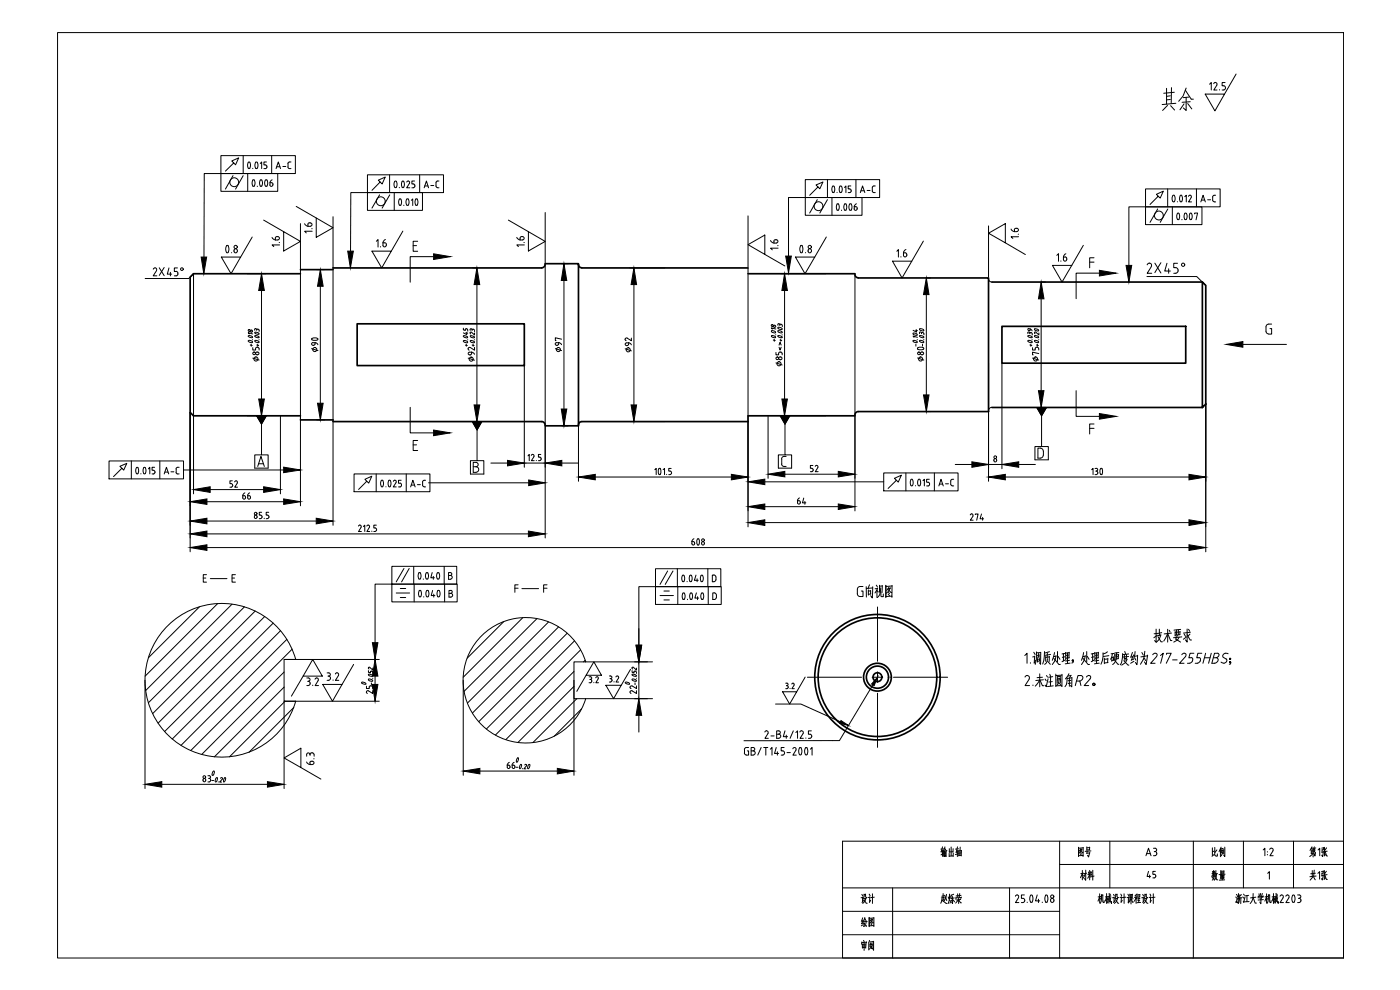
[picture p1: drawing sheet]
<svg xmlns="http://www.w3.org/2000/svg" width="420mm" height="297mm" viewBox="0 0 420 297" stroke-linecap="round" stroke-linejoin="round" font-family="sans-serif">
<defs><g id="words">
<text font-size="11" x="347.8" y="34.2">其余</text>
<g font-size="7.9">
<text x="63.5" y="78">0.8</text>
<text x="236" y="78">0.8</text>
</g>
<text font-size="7.5" x="256.5" y="180.6">G向视图</text>
<g font-size="7.1">
<text x="97.4" y="106.9" transform="rotate(-90 97.4 106.9)">90</text>
<text x="326.7" y="144.3">130</text>
<text x="205.7" y="165.5">608</text>
</g>
<g font-size="6.6">
<text x="343.3" y="83.3">2×45°</text>
<text x="281.5" y="272.3">赵烁荣</text>
<text x="328.8" y="272.3">机械设计课程设计</text>
<text x="257.5" y="286.5">审阅</text>
</g>
<g font-size="6.2">
<text x="281.5" y="258.2">输出轴</text>
<text x="322.8" y="258.2">图号</text>
<text x="363" y="258.2">比例</text>
<text x="392.3" y="258.2">第1张</text>
<text x="323.5" y="265.3">材料</text>
<text x="362.7" y="265.3">数量</text>
<text x="392.3" y="265.3">共1张</text>
<text x="257.5" y="272.3">设计</text>
<text x="257.5" y="279.4">绘图</text>
</g>
<g font-size="5.7">
<text x="94.9" y="71.3" transform="rotate(-90 94.9 71.3)">1.6</text>
<text x="112.2" y="75.5">1.6</text>
<text x="158.8" y="75.1" transform="rotate(-90 158.8 75.1)">1.6</text>
<text x="306.9" y="72.7" transform="rotate(-90 306.9 72.7)">1.6</text>
<text x="45.2" y="84">2×45°</text>
<text x="316.4" y="79.7">1.6</text>
<text x="60" y="176">E E</text>
</g>
<g font-size="5.3">
<text x="85" y="75.1" transform="rotate(-90 85 75.1)">1.6</text>
<text x="234.6" y="76.2" transform="rotate(-90 234.6 76.2)">1.6</text>
<text x="268.1" y="78.3">1.6</text>
<text x="190.9" y="106.9" transform="rotate(-90 190.9 106.9)">92</text>
<text x="246.6" y="142.9" transform="rotate(-90 246.6 142.9)">52</text>
<text x="68.1" y="147.5">52</text>
<text x="153.5" y="178.9">F F</text>
<text x="342.9" y="257.9">A3</text>
</g>
<g font-size="4.9">
<text x="169.7" y="106.9" transform="rotate(-90 169.7 106.9)">97</text>
<text x="72" y="151">66</text>
<text x="238.5" y="152.4">64</text>
<text x="290.3" y="157.3">274</text>
<text x="343.3" y="264.6">45</text>
</g>
</g></defs>
<!-- layer: 0 -->
<g fill="none" stroke="#000" stroke-width=".3">
<path d="M17.3 9.8h385.9v277.6h-385.9zM163.6 79.1v48.7M58.1 82.1v42.7M90.2 80.9v45.1M99.9 80.4v46.1M224.5 80.4v46.1M256.6 82.1v42.7M50.4 187.7a23 23 0 0 1 38.4 10.1l-3.5 .1v12.5h3.5a23.1 23.1 0 0 1-34 13.5 23.1 23.1 0 0 1-4.4-36.2zM59.9 182.1l-15.4 15.3M65.3 181.1l-21.7 21.8M69.6 181.3l-25.9 25.9M73.4 182.1l-28.9 28.8"/>
<path d="M76.6 183.3l-30.8 30.8M79.5 185l-32 32M82 186.9l-32.6 32.6M84.2 189.2l-32.5 32.5M86.1 191.8l-31.8 31.8M87.7 194.8l-30.5 30.4M144.1 191.3a18.8 18.8 0 0 1 31.7 7.3h-3.5v11h3.5a18.8 18.8 0 0 1-27.4 10.8 18.8 18.8 0 0 1-4.3-29.1zM151.2 186.5l-11 11M156.9 185.3l-17.9 17.9M161.1 185.6l-21.8 21.8M164.6 186.6l-24.3 24.3M167.6 188.1l-25.8 25.9"/>
<path d="M170.2 190l-26.5 26.5M172.4 192.3l-26.4 26.4M174.2 195l-25.5 25.6M175.6 198.1l-.5 .5M85.3 201.6l-24.8 24.8M85.3 206.2l-21 20.9M85.6 210.4l-16.7 16.7M88.2 212.3l-13.4 13.4M172.3 201.5l-20.5 20.4M172.3 206l-16.9 16.8M173.1 209.6l-13.2 13.2M174.5 212.7l-8.1 8.2"/>
</g>
<g fill="none" stroke="#000" stroke-width=".3">
<path d="M296.7 83.6a.99 .99 0 0 0 1 1M297.7 122.2a.99 .99 0 0 0-1 1M252.9 252.4h150.3v35h-150.3zM318 259.4h85.2M318 252.4v35M333.1 252.4v14M358.1 252.4v35M373.2 252.4v14M379.1 255l.5-.5v2.3M380.4 255.5v.2M380.4 256.4v.1M381.1 254.9a.52 .52 0 0 1 .7-.4 .52 .52 0 0 1 .2 .8l-.9 1.5h1"/>
<path d="M388.2 252.4v14M252.9 266.4h150.3M252.9 273.4h65.1M267.9 266.4v21M303 266.4v21M304.7 268.9a.5 .5 0 0 1 .7-.4 .5 .5 0 0 1 .3 .8M305.7 269.3l-.9 1.5h1M307.4 268.5h-.9v1l.8 .1 .3 .7M307.5 270.3l-.2 .4-.8 .1M308.3 270.7v.1M309.4 268.6a1.31 1.31 0 0 1 .3 2.1 1.31 1.31 0 0 1-.3-2.1zM311.3 268.5l-.5 1.8h1.2"/>
<path d="M311.7 269.8v1M312.8 270.7v.1M313.8 268.6h.5M313.8 270.6h.5M313.8 268.6l-.2 .8 .2 1.2M314.2 268.6l.3 .8-.3 1.2M315.3 270.3a.49 .49 0 0 0 .5 .5 .49 .49 0 0 0 .5-.5M316.3 270a.52 .52 0 0 0-.7-.4 .52 .52 0 0 0-.3 .7M316.3 270v.3M370.9 269.1l.2 .4M371.1 268.4l.2 .3M371.3 269.4l-.3 1.4-.2-.2"/>
<path d="M371.7 268.1l-.1 2.9-.3-.4M371.9 268.9l-.6 .1M371.9 269.5l-.6 .3M372.1 268.4l-.5 2.7M372.4 269.4v1.7M372.6 268.4l-.5 .4M372.7 269.4h-.7M373 269.1l.3 .4M373.1 270.4l.2 .3M373.2 268.3l.3 .3M373.6 269.1l-.3 1.7M374.2 268.7v1.8"/>
<path d="M374.7 268.6l-.9 .2M374.9 270.5l-1.4 .1M376.1 269.3l.6 1.7h.4M376.1 268.1a3.7 3.7 0 0 1-.9 3M376.9 269.2l-1.6 .2M377.7 268.8l-.1 .7M377.8 268.2l.2 .7M378.2 268.1l.2 .6M378.6 269.4h-.7M378.7 269.2l-.3 .5v1.4l-.3-.5M378.8 268.1l-.2 .9M379.1 269l-1.5 .1"/>
<path d="M379.1 268.8l-.1 .5M379.1 269.9l-1.5 .1M380.1 269.1l-.5 1.3M380.1 269.3l.3 .5M380.1 268.2v2.8M380.4 262l.6-.5v2.3M380.5 269l-.9 .1M380.7 268.4v1.3l-.4 1.4M381 268.4l.2 2.4h.3v-.5M381 268.6h-.3M382.2 268.1v3M382.2 269.1l-.4 1.2"/>
<path d="M382.2 269.3l.2 .3M382.4 269l-.6 .1M382.6 269.3l-.3 1.7M382.8 269.2v1.8M382.9 268.1l.2 1.5 .5 1.5v-.6M383 269.7l-.6 .2M383.2 268.2l.2 .4M383.5 268.9l-.9 .1M383.5 269.3l-.5 1.2M384.2 268.9a.5 .5 0 0 1 .6-.4 .5 .5 0 0 1 .3 .8M385.1 269.3l-.9 1.5h1M385.9 268.9a.5 .5 0 0 1 .7-.4 .5 .5 0 0 1 .2 .8"/>
<path d="M386.8 269.3l-.9 1.5h1M387.9 268.6h.1a1.31 1.31 0 0 1 .3 2.1l-.4-.1M387.9 268.6l-.2 .8 .2 1.2M389.4 268.5h.5a.49 .49 0 0 1 .5 .5 .49 .49 0 0 1-.5 .5M389.7 269.5h.2M389.9 269.5l.5 .5M390.4 270.3l-.2 .4-.8 .1M390.4 270v.3M252.9 280.5h65.1"/>
<circle cx="315.8" cy="269" r=".49"/>
</g>
<g fill="none" stroke="#000" stroke-width=".51">
<path d="M163.6 79.4a.99 .99 0 0 1-1 .9l-62.7 .1M163.6 79.1h10v48.7h-10M173.6 79.4a.99 .99 0 0 0 1 .9l49.9 .1M90.2 82.1h-32.1l-1 1v40.6l1 1.1h32.1M90.2 80.9h9.7M107.2 97.2h50.2v12.5h-50.2zM224.5 82.1h32.1M256.6 82.4a.99 .99 0 0 0 1 1M257.6 83.4h39.1v40.1h-39.1a.99 .99 0 0 0-1 1M297.7 84.6h63.1M300.7 97.9h55.2v11.1h-55.2zM360.8 84.6l1.1 1v35.6l-1.1 1.1z"/>
<path d="M90.2 126h9.7M99.9 126.5h62.7a.99 .99 0 0 1 1 1M224.5 126.5h-49.9a.99 .99 0 0 0-1 1M224.5 124.8h32.1M297.7 122.3h63.1"/>
<circle cx="263.3" cy="203.2" r="17.8"/>
<circle cx="263.3" cy="203.2" r="18.8"/>
<circle cx="263.3" cy="203.2" r="4.2"/>
<circle cx="263.3" cy="203.2" r="3.3"/>
<circle cx="263.3" cy="203.2" r="1.33"/>
</g>
<circle cx="360.8" cy="122.3" r=".25" fill="#000"/>
<g fill="none" stroke="#000" stroke-width=".3">
<path d="M361.7 28.2h5.8l-2.9 5.1zM363 25.3l.5-.5v2.2M364.3 25.1a.51 .51 0 0 1 .6-.3 .51 .51 0 0 1 .3 .7M365.2 25.5l-.9 1.5h1M366 26.9v.1M366.8 27h.5M367.7 24.8h-.9v.9l.7 .1 .2 .4M367.7 26.5l-.4 .5M367.8 26.2v.3M371 22.2l-3.5 6M66.3 52.1h-5l-.1 25M66.3 46.7h22.3v5.4h-22.3z"/>
<path d="M66.3 52.1h17.1v5.3h-17.1zM69.9 52.7l-2.3 4M70.1 48.9l.6 .5 .9-2-2 .9 .5 .6-2.5 2.5M73 46.7v5.4M73 52.7l-2.3 4M74.3 52.1v5.3M74.5 48.7l.1-.1a1.14 1.14 0 0 1 .3 2 1.15 1.15 0 0 1-.4-1.9zM75.9 50.5v.1M75.9 54h.1a1.14 1.14 0 0 1 .2 1.9 1.15 1.15 0 0 1-.3-1.9zM77.2 48.7l-.1-.1a1.14 1.14 0 0 0-.3 2l.4-.1M77.2 48.7l.2 .7-.2 1.1M77.2 55.8v.2"/>
<path d="M78.1 49.1l.4-.5v2M78.1 54h.1a1.14 1.14 0 0 1 .3 1.9 1.15 1.15 0 0 1-.4-1.9zM79.6 54l-.2 .7 .2 1.1M79.7 54h.1a1.1 1.1 0 0 1 0 1.9l-.1-.1M80 48.6h-.8v.9h.7l.2 .7M80.1 50.1l-.2 .4-.7 .1M81 55.5l.4 .4 .5-.4M81 54.8l.8 .1 .1 .6M81 54.8v.7M81.5 46.7v5.4M81.7 53.9l-.5 .4-.2 .5M82.8 50.6l.7-2 .7 2"/>
<path d="M83.1 50h.9M84.9 50h.9M86.4 49.1l.1 1.2 .8 .3M87.3 48.6l-.7 .1-.2 .4M110.3 57.8h-5l-.1 17.6M110.3 52.5h22.8v5.3h-22.8zM110.3 57.8h16.5v5.3h-16.5zM113.9 58.5l-2.3 3.9M114.1 54.6l.6 .6 .9-2.1-2.1 1 .6 .5-2.5 2.5M116.9 52.5v5.3M117 58.5l-2.3 3.9M118.3 57.8v5.3"/>
<path d="M118.5 54.4l.1-.1a1.14 1.14 0 0 1 .2 2 1.13 1.13 0 0 1-.3-1.9zM119.8 56.2v.1M119.9 59.8l.1-.1a1.1 1.1 0 0 1 0 1.9l-.1-.1M119.9 59.7l-.3 .8 .3 1M120.7 54.4l.1-.1a1.14 1.14 0 0 1 .2 2 1.15 1.15 0 0 1-.3-1.9zM122.1 59.7h.1a1.14 1.14 0 0 1 .2 1.9 1.13 1.13 0 0 1-.3-1.9zM122.1 54.6a.44 .44 0 0 1 .6-.2 .44 .44 0 0 1 .2 .6l-.9 1.3h1M123.6 56.3h.5M124.1 55.2l.3 .2 .1 .5-.4 .4M124.4 54.3h-.8v.9h.5M124.8 59.7h.1a1.14 1.14 0 0 1 .2 1.9 1.15 1.15 0 0 1-.3-1.9zM125.9 52.5v5.3"/>
<path d="M127.3 56.3l.7-2 .6 2M127.5 55.8h.9M129.3 55.7h.9M130.9 54.8v1.3l.4 .2M131.4 56.3h.3M131.7 54.3l-.6 .1-.2 .4M241.7 59.3h-5.1v17.5M241.7 53.9h22.3v5.4h-22.3zM241.7 59.3h17v5.3h-17zM245.3 59.9l-2.3 4M245.5 56.1l.5 .5 1-2-2.1 .9 .6 .6-2.5 2.5M248.3 53.9v5.4"/>
<path d="M248.3 59.9l-2.3 4M249.7 59.3v5.3M249.9 55.9l.1-.1a1.14 1.14 0 0 1 .2 2 1.15 1.15 0 0 1-.3-1.9zM251.2 57.7v.1M252.5 55.9l-.1-.1a1.14 1.14 0 0 0-.2 2l.3-.1M252.5 55.9l.3 .7-.3 1.1M253.4 56.3l.5-.5v2M255.4 55.8h-.8v.9h.6l.2 .4M255.4 57.3l-.2 .4-.6 .1M255.4 57.2v.2M256.9 53.9v5.4M258.2 57.8l.7-2 .6 2"/>
<path d="M258.4 57.2h.9M260.2 57.2h.9M262.7 55.8l-.7 .1-.2 .4 .1 1.2 .8 .3M343.8 56.7h22.4v5.4h-22.4zM347.6 58.9l.6 .5 .9-2-2.1 .9 .6 .6-2.5 2.4M350.4 56.7v5.4M352 58.7l-.2 .7 .2 1.1M352 58.7l.1-.1a1.21 1.21 0 0 1 .3 1.9h-.4M354.3 58.6a1.14 1.14 0 0 1 0 1.9l-.3-1.1zM355.6 59l.4-.4v2M357.1 58.5l.4 .3v.4M357.1 58.6l-.4 .3"/>
<path d="M357.5 59.3l-.8 1.3h.9M359.1 56.7v5.4M362.4 59.9h.9M363.9 59.1v1M364.8 58.6l-.6 .1-.3 .4M66.4 77.1h5.8l-2.9 5zM79.1 66l6 3.5M85.1 69.5l5.1 2.9-5.1 2.9zM88.9 61.9l6 3.5M90.2 67.1v13.8M94.9 65.4l5 2.9-5 2.9zM99.9 65v15.4"/>
<path d="M111.6 75.4h5.8l-2.8 5zM120.9 69.3l-3.5 6.1M121.2 61.6v.1M123.4 60.1l.5-.4v2M124 73.7h1M125.3 72.4h-1.3v3h1.3M130.1 77h-7v7.7M152.6 66l6 3.5M158.6 69.5l5 2.9-5 2.9zM163.6 63.8v15.3M168.6 79.1h1.9M224.5 73.4l5-2.9v5.8z"/>
<path d="M224.5 64.8v15.3M229.5 76.3l6 3.5M238.7 77.1h5.8l-2.9 5zM251.2 61.2h.1a1.14 1.14 0 0 1 .3 1.9 1.15 1.15 0 0 1-.4-1.9zM252.6 63v.2M253.5 61.2h.1a1.14 1.14 0 0 1 .2 1.9 1.15 1.15 0 0 1-.3-1.9zM255 61.2h.1a1.14 1.14 0 0 1 .3 1.9 1.13 1.13 0 0 1-.4-1.9zM256.3 62.7l.5 .4 .4-.4M256.4 62l.7 .1 .2 .6M256.4 62v.7M257 61.1l-.4 .4-.2 .5M267.8 78.4h5.8l-2.9 5z"/>
<path d="M277.1 72.3l-3.5 6.1M296.7 70l5-2.9v5.8zM296.7 67.8v15.3M301.7 72.9l6 3.5M315.8 79.6h5.8l-2.9 5zM325.1 73.6l-3.5 6M327 78.7h1.3M328.3 77.3h-1.3v3M343.8 62.1h-5v17.5M343.8 62.1h16.9v5.3h-16.9zM347.4 62.7l-2.3 4M350.5 62.7l-2.3 4"/>
<path d="M351.8 62.1v5.3M353.4 60.5v.1M353.4 64h.1a1.14 1.14 0 0 1 .2 1.9 1.15 1.15 0 0 1-.3-1.9zM354.7 65.8v.2M356 64h-.1a1.14 1.14 0 0 0-.2 1.9l.3-.1M356.1 64l.2 .7-.2 1.1M357.1 64h.1a1.14 1.14 0 0 1 .3 1.9 1.15 1.15 0 0 1-.4-1.9zM358.5 64.2v-.3h.9l-.5 2.1M360.4 60.6l.7-2 .6 2M360.6 60h.9M363.9 60l.3 .5 .6 .1M58.1 82.1l-1.5 1.5h-13"/>
<path d="M74.1 82.1h5.7M75.4 99.6l.1 .1M75.5 99l.3 .4-.3 .2M75.5 99.1l-.4 .2 .3 .3M77 98.9l-.4-.3-.1 .5M77 99l.3-.3 .5 .4M77 99v.1M77.7 100v.3M77.8 99.1v.3M78.5 87.2v32.5M95 80.9h2.4M96.1 85.9v35.1"/>
<path d="M139.1 98.5v.5l.6 .1v-.3M139.8 99.9l.6 .1M140 98.6l-.4 .3M140 98.6l.3 .3 .1 .5M140.1 99.7v.7l-1-.5M141.1 98.8v.3M141.7 99v.1M141.9 80.4h1.2M142 98.7l-.3 .3-.5-.4-.1 .3M142 98.8l.4 .3M142.4 99.9v.6l-1-.9-.3 .2 .2 .4M142.4 99.2v.3"/>
<path d="M143.1 85.4v36.1M169.2 84.2v38.5M189 80.4h10.6M190.2 85.4v36.1M232.4 97.6l-.3 .1a.36 .36 0 0 0 .2 .5 .36 .36 0 0 0 .5-.4l-.4-.2M232.7 99.8a.73 .73 0 0 0-1.2-.3l.6 .4h.6M232.8 98.7l-1.3-.3 .3 .4M233.5 97.4v.2M233.5 99.2h.6l.6 .4a.73 .73 0 0 1-.7 .2 .73 .73 0 0 1-.5-.6zM233.5 98.2h.6l.6 .4a.73 .73 0 0 1-.7 .2 .73 .73 0 0 1-.5-.6zM234.1 97.5v.2M234.2 82.1h13.7"/>
<path d="M234.3 97.3l-.3 .1-.4-.3-.2 .2M234.3 97.3l.4 .2 .1 .5M235.5 87.2v32.5M274 99.9l1.2 .4M274.1 100v.3l.2 .2 .9 .1M274.7 99.1l.6 .1M275 98.9v.8l-1-.6M276.5 99.9l-.4-.3-.1 .5M277.2 99.2a.76 .76 0 0 0-1.2-.3l.6 .4h.6M278 83.4h1.2M278 88.4v30.1M308.5 99.8l.3-.2 .3 .3"/>
<path d="M308.5 99.8v.3M308.8 98.6l-.3 .2 .2 .4M308.8 98.6l.4 .1v.3M308.8 99.2h.1M309.1 98.7l.7 .6M309.2 99l-.3 .2M310.4 99.8l.3 .4M310.5 98.7h.6l.6 .4-.3 .2-.9-.3M310.5 98.7v.2M310.9 99.7l.9 .8v-.6M310.9 99.7l-.3-.1-.1 .2M312.5 84.6h1.2"/>
<path d="M312.5 89.7v27.5M329.9 82h-6.9v7.6M344.2 83h15l2.7 2.6M381.6 97.2h-.8a.83 .83 0 0 0-.9 .9v1.3a.9 .9 0 0 0 .9 .8h.8v-1.6h-.5M74.6 102.2v.2M74.6 100.7l-.1 .2 .4 .3 .9 .1M74.6 102.2l1.1 .3M74.6 100.7l1.1 .3M74.6 102.5l1.2 .3M74.8 100.2l-.3-.4 1.3 .4M75.1 103.5l.6 .2M75.4 103.3v.6"/>
<path d="M75.7 102.5v.3M75.7 101v.3M75.7 101.9h.1M75.9 104.3v.7h.8l.1-.6 .3-.2 .6 .2 .1 .6M75.9 107.4l1.9 .6M76.5 102.2l1.2 .3M76.5 100.7l1.2 .3M76.5 102.5l1.2 .3M76.5 102.2v.2M76.5 100.7l.3 .5 .9 .1M77 103.5l.6 .2M77.1 106.4h-.2a.42 .42 0 0 1 0-.7 .42 .42 0 0 1 .6 .1 .42 .42 0 0 1-.2 .6"/>
<path d="M77.1 106.5h.2M77.3 103.3v.6M77.7 102.5v.3M77.7 101v.3M77.7 100l-.6-.3-.6 .1 .3 .4 .9 .1M77.7 101.9h.1M139.1 101v-.1a.75 .75 0 0 1 1.2 .4M139.1 101l1.2 .3M139.7 103.5l.6 .2M140 103.3v.6M140.3 102.5v.3M140.3 102.5l-.9-.3-.4 .1 .7 .5h.6"/>
<path d="M140.3 101.9l.1 .1M140.5 104.6l.3 .5M140.5 107.4l1.9 .7M140.9 106.5h.2M141.2 102.2l1.1 .3M141.2 100.8l.9 .1 .2 .4M141.2 101l1.1 .3M141.2 102.2v.3l.3 .2 .8 .1M141.2 100.7v.3M141.5 106.1l-.4 .4M141.6 105.7v.4M141.7 103.5l.6 .2"/>
<path d="M142 103.3v.6M142.3 102.5v.3M142.4 101.9v.1M142.4 106.3a1.13 1.13 0 0 0-1.9-.2l.4 .4M142.4 104.2v.9l-1.4-.9-.5 .4M157.4 109.7v30.5M231.5 100.7l.9 .1 .3 .2v.3M231.6 100.7l.2 .5 .9 .1M232.1 102l.6 .2M232.4 101.8v.6M232.7 100.5h.1M232.9 105.7v.8h.8l.2-.8h.6l.2 .3"/>
<path d="M232.9 108.9l1.8 .6M233.5 100.7h.6l.6 .4a.75 .75 0 0 1-1.2-.4M233.8 104.2l.3 .8 .3-.8M233.8 103.5l.3-.8 .3 .8M234.1 102l.5 .2M234.1 107.9h-.2a.44 .44 0 0 1-.1-.7 .44 .44 0 0 1 .7 .1 .44 .44 0 0 1-.2 .6M234.1 108h.2M234.3 101.8v.6M234.7 100.5h.1M234.7 106v.5M274 102.2l.9 .1 .4 .3-.4 .2-.8-.3M274.1 102.2v.2"/>
<path d="M274.3 101.2l-.3-.4 1.3 .4M274.9 103.3v.5M275.2 100.3v.3M275.3 101.9h.1M275.4 107.4l1.8 .6M275.4 104.8v-.1a1.03 1.03 0 0 1 .9-.6 1.03 1.03 0 0 1 .9 .6l-.1 .1M275.5 104.8l1 .2 .6-.2M276 102.2v.2M276 102.2l.9 .1 .3 .2v.3M276 102.5l1.2 .3M276.6 100.1a.35 .35 0 0 1 .3-.3 .35 .35 0 0 1 .4 .4M276.6 106.5h.2"/>
<path d="M276.8 105.6l.4 .4-.4 .4M276.8 105.6l-.4 .1-.2 .3 .4 .4M276.9 103.3v.5M277.2 101v.3M277.2 101.9h.1M277.2 101l-.6-.3-.6 .1 .6 .5h.6M277.3 100.2v.3M296.7 109v35.4M300.7 109v31.6M308.5 102.2v.2M308.5 100.7v.3M308.5 102.2l.9 .1 .4 .3-.4 .2-.8-.3"/>
<path d="M308.5 100.7l.9 .1 .4 .4-.7 .1-.5-.3M309.1 103.5l.6 .2M309.4 103.3v.6M309.7 101.9h.1M309.8 100.2a.35 .35 0 0 0-.4-.4 .35 .35 0 0 0-.3 .4M309.8 100.2v.3M309.9 107.4l1.8 .6M310.5 102.2l.9 .1 .3 .3-.3 .2-.9-.3M310.5 100.7l.9 .1 .3 .4-.6 .1-.6-.3M310.5 102.2v.2M310.5 100.7v.3M311.1 103.5l.5 .2"/>
<path d="M311.1 104.2l-.4 .2v.6h-.8v-.7M311.1 104.2h.4l.2 .4M311.3 103.3v.6M311.7 101.9h.1M311.7 106.1l-1.8-.4v.8h.2M311.7 104.6v.4M323 117.2v7.7h6.9M373 103.3h13.1M32.7 138.3h22.4v5.4h-22.4zM39.4 138.3v5.4M48 138.3v5.4M57.1 123.7v41.9"/>
<path d="M58.1 124.8v23.4M74.1 124.8h5.7M77 124.8l1.5 2.5 1.4-2.5M77.3 140l1-3.1 1 3.1M77.6 139.1h1.4M78.5 127.3v9.2h2v4h-4v-4h2M84.2 124.8v23.4M90.2 124.8v27M95 126h2.4M99.9 126v31.6M123.1 122.2v7.7h7M124 133.5h1"/>
<path d="M125.3 132.2h-1.3v3h1.3M141.7 126.5l1.5 2.5 1.4-2.5M143.1 126.5h1.3M143.2 129v9.2h2v4h-4v-4h2M147.3 138.9h5M157.4 138.9h6.2M158.5 136.8l.3-.4v1.8M159.4 136.6a.42 .42 0 0 1 .6-.2 .42 .42 0 0 1 .2 .6M160.3 137l-.8 1.2h.8M161 138.1v.1M162.3 136.4h-.7v.8h.6l.2 .4M162.4 137.8l-.2 .3-.6 .1"/>
<path d="M162.4 137.6v.2M163.6 127.8v33.6M168.6 127.8h1.9M168.6 138.9h5M173.6 127.8v16.6M189 126.5h10.6M224.5 124.8v33.3M230.5 124.8v18.7M234.1 124.8l1.5 2.5 1.4-2.5M234.2 124.8h13.7M234.6 139.2l.2 .5 .5 .3M234.6 137.7v1.5"/>
<path d="M235.3 136.9l-.5 .3-.2 .5M235.3 140h.6M235.3 136.9h.6M235.6 127.3v9.2h2v4h-4v-4h2M256.6 124.8v28.5M278 123.5h1.2M286.7 139.4h5M296.7 139.4h4M299.1 138l-.1-.2a.44 .44 0 0 0-.6-.1 .44 .44 0 0 0 0 .7 .44 .44 0 0 0 .7-.2M299.1 138v.2M305.7 139.4h5M311.2 122.3l1.4 2.5 1.5-2.5"/>
<path d="M312.5 122.3h1.2M312.6 124.8v9.2h2v4h-4v-4h2M313.1 135.4a.91 .91 0 0 0-.9-.9h-.7v3a1.24 1.24 0 0 0 1.5-.6l.1-.4M313.1 135.4v1.2M327 128.5h1.3M328.3 127.2h-1.3v3M361.9 121.2v44.4M36.6 140.5l.5 .6 1-2.1-2.1 .9 .6 .6-2.5 2.5M40.9 140.3l.1-.1a1.14 1.14 0 0 1 .3 2 1.15 1.15 0 0 1-.4-1.9zM42.3 142.1v.1M43.2 140.3v-.1a1.14 1.14 0 0 1 .3 2 1.15 1.15 0 0 1-.3-1.9zM44.5 140.7l.5-.5v2"/>
<path d="M46.4 140.2h-.8v.9l.7 .1 .2 .6M46.5 141.8l-.2 .3-.7 .1M49.3 142.2l.7-2 .6 2M49.5 141.6h.9M51.3 141.6h.9M52.8 141.7l.3 .4 .7 .1M52.9 140.7v1M53.8 140.2l-.7 .1-.3 .4M55.1 141h30M62.1 150.5h23M62.1 156.3h32.8M63.1 146.9h16"/>
<path d="M76.3 155l.4-.4 .4 .4M76.3 155.2l.4 .4 .4-.4M76.4 155v.2M77.2 155v.2M77.8 155.6h.4M78.2 154.6l.4 .4M78.5 153.7h-.7v.9h.4M78.7 155l-.1 .4-.4 .2M79.3 155.5v.1M80.6 153.7h-.7v.9h.6l.2 .4M80.7 155.2l-.2 .3-.6 .1M80.7 155v.2"/>
<path d="M106.3 142.2h22.7v5.3h-22.7zM107.6 157.8a.42 .42 0 0 1 .6-.2 .42 .42 0 0 1 .2 .6M108.4 158.2l-.8 1.3h.9M109.1 158l.4-.4v1.9M110.1 144.4l.6 .5 .9-2-2.1 .9 .6 .6-2.5 2.5M110.1 157.8a.42 .42 0 0 1 .6-.2 .42 .42 0 0 1 .2 .6M110.9 158.2l-.8 1.3h.9M111.6 159.3v.2M112.9 142.2v5.3M112.9 157.6h-.7v.8l.6 .1 .2 .3-.2 .6-.6 .1M114.4 144.2h.5M114.4 146h.5"/>
<path d="M114.4 144.2l-.2 .7 .2 1M114.9 144.2l.2 .7-.2 1M115.8 146v.1M116.7 144.2h.4M116.7 146h.4M116.7 144.2l-.2 .7 .2 1M117.1 144.2l.2 .7-.2 1M118.5 144.1l.4 .2-.1 .4M118.5 144.1l-.5 .3M118.9 144.8l-.9 1.3h.9M120.4 144.1h-.8v.9h.7l.2 .7M120.5 145.6l-.2 .4-.7 .1"/>
<path d="M121.9 142.2v5.3M123.2 146.1l.7-2 .7 2M123.4 145.5h1M125.3 145.4h.9M127.7 144.1l-.6 .1-.3 .4 .1 1.2 .8 .3M128.6 144.9h30.1M142 140h.9M142.9 140a.83 .83 0 0 1 .8 .9 .83 .83 0 0 1-.8 .8M142.9 140a.66 .66 0 0 0 .6-.6 .66 .66 0 0 0-.6-.7h-.9v3h.9M178.6 143.1h40.9M196.5 140.9l.4-.4v1.9M197.8 142.3h.4"/>
<path d="M198.2 140.6l.2 .7-.2 1M198.2 140.6l-.1-.1a1.08 1.08 0 0 0-.4 1.8M199 140.9l.4-.4v1.9M200.1 142.3v.1M200.7 142.4h.4M201.1 141.4l.4 .4M201.4 140.5h-.7v.9h.4M201.5 141.8v.4l-.4 .2M229.5 152h22.1M229.5 156.8h127.3M229.5 144.6h35.7M235.5 142.3h16.1"/>
<path d="M265.2 141.9h22.3v5.4h-22.3zM269 144.1l.6 .6 .9-2.1-2.1 .9 .6 .6-2.5 2.5M271.9 141.9v5.4M273.5 143.8a1.14 1.14 0 0 1 0 2l-.3-1.2zM274.7 145.7v.1M275.6 143.9l-.2 .7 .2 1.1M275.6 143.9l.1-.1a1.21 1.21 0 0 1 .3 2l-.4-.1M277 144.2l.4-.4v2M278.1 145.8h.5M278.5 144.7l.5 .4M278.9 143.8h-.8v.9h.5M279 145.2v.2"/>
<path d="M279 145.4l-.5 .4M280.4 141.9v5.4M281.8 145.8l.6-2 .7 2M281.9 145.2h1M283.8 145.2h.8M285.8 143.8l-.4 .2-.1 1.3 .5 .5M285.8 145.8h.4M285.8 143.8h.4M301.7 143.1h55.1M62.1 160.2h96.5M62.1 164.3h294.7M117.6 175.3h-5v17.5"/>
<path d="M117.6 169.9h19.5v5.4h-19.5zM117.6 175.3h19.6v5.3h-19.6zM118.9 177.9h4M120.1 176.6h1.7M120.1 179.3h1.7M121.2 170.6l-2.3 4M122.8 170.6l-2.3 4M124.2 169.9v5.4M124.3 175.3v5.3M125.7 171.9l.1-.1a1.14 1.14 0 0 1 .2 1.9 1.15 1.15 0 0 1-.3-1.8zM125.8 177.2h.1a1.14 1.14 0 0 1 .3 1.9 1.15 1.15 0 0 1-.4-1.9zM127 173.7v.1"/>
<path d="M127.2 179v.2M127.9 171.9l.1-.1a1.14 1.14 0 0 1 .3 1.9 1.13 1.13 0 0 1-.4-1.8zM128 177.2l-.2 .7 .2 1.1M128.1 177.2h.1a1.1 1.1 0 0 1 0 1.9l-.1-.1M129.7 171.8l-.4 1.6h1.1M129.8 177.2l-.4 1.5h1.1M130 172.9v.9M130.2 178.3v.9M131.4 177.2h.1a1.1 1.1 0 0 1 .2 1.9 1.15 1.15 0 0 1-.3-1.9zM131.7 171.9l-.1-.1a1.14 1.14 0 0 0-.3 1.9h.4M131.7 171.9l.2 .7-.2 1.1M133.3 169.9v5.4"/>
<path d="M133.4 175.3v5.3M134.6 172.7h.6M134.7 177.2h.6a.42 .42 0 0 1 .4 .4 .42 .42 0 0 1-.4 .4 .57 .57 0 0 1 .5 .6 .57 .57 0 0 1-.5 .6h-.6zM134.7 178.1h.6M135.1 172.6a.57 .57 0 0 1 .6 .6 .57 .57 0 0 1-.6 .6M135.1 171.8l.5 .4-.5 .5M135.2 171.8h-.6v2h.6M196.7 176h-5v17.6v-5M196.7 170.6h19.6v5.4h-19.6zM196.7 176h19.8v5.4h-19.8zM198.1 178.7h4M199.3 177.3h1.6"/>
<path d="M200.4 171.3l-2.3 4M202 171.3l-2.4 4M203.3 170.6v5.4M203.4 176v5.4M204.8 172.7l.1-.1a1.14 1.14 0 0 1 .3 1.9 1.15 1.15 0 0 1-.4-1.8zM204.9 178l.1-.1a1.14 1.14 0 0 1 .3 1.9 1.15 1.15 0 0 1-.4-1.8zM206.2 174.5h.1M206.3 179.8v.1M207.1 172.7l.1-.1a1.14 1.14 0 0 1 .2 1.9 1.15 1.15 0 0 1-.3-1.8zM207.2 178l.1-.1a1.14 1.14 0 0 1 .2 1.9 1.15 1.15 0 0 1-.3-1.8zM208.9 172.6l-.5 1.5h1.2M209 177.9l-.5 1.6h1.2"/>
<path d="M209.2 173.7v.8M209.3 179v.9M210.4 172.7l.1-.1a1.14 1.14 0 0 1 .3 1.9 1.15 1.15 0 0 1-.4-1.8zM210.5 178l.1-.1a1.14 1.14 0 0 1 .3 1.9 1.15 1.15 0 0 1-.4-1.8zM212.4 170.6v5.4M212.6 176v5.4M214.2 172.5l.5 .2 .1 .4M214.2 172.6h-.4v1.9h.4M214.8 173.9l-.1 .5-.5 .1M214.9 173.1v.8M215 178.5l-.4-.6h-.7v2l.7-.1 .4-.5M215 178.5v.8"/>
<path d="M85.3 197.9h28.5M93.9 197.9l2.8 5h-5.7zM106.1 199.3l-3.4 6.1M175.8 198.6h20M178.2 198.6l2.3 4h-4.6zM191.7 198.6v11M199.3 180h1.6M43.5 204.1v32.5M91 202.9l-3.5 6M92.1 203.4h.5a.49 .49 0 0 1 .4 .5 .49 .49 0 0 1-.4 .5M92.1 205.7h.5M92.3 204.4l.5 .1 .2 .4"/>
<path d="M93 205.2l-.4 .5M93.1 204.9v.3M93.9 205.6v.1M94.6 203.8a.5 .5 0 0 1 .6-.4 .5 .5 0 0 1 .3 .8M95.5 204.2l-.9 1.5h1M96.9 205.4h5.8l-2.9 5zM98.2 201.9h.5a.49 .49 0 0 1 .4 .5 .49 .49 0 0 1-.4 .5M98.2 204.1h.5M98.4 202.9h.3M98.7 202.9l.4 .4M99.1 203.6l-.4 .5M99.2 203.4v.2"/>
<path d="M99.9 204v.1M101.2 201.9l.3 .1 .1 .5-.9 1.6h1M101.2 201.8l-.6 .4M109.7 205l-.5-.3-.7 .1a.81 .81 0 0 0 1.3 .3v-.1M109.9 207.6l.4 .5M110 205.9v.7h.8v-.6l.4-.2h.4l.2 .4M110.5 200.4l.3 .3M110.6 201.2v.5l.6 .2v-.3M110.6 203.8h.6l.6 .4a.73 .73 0 0 1-.7 .1 .73 .73 0 0 1-.5-.5zM111 200.3l.9 .7v-.6M111 200.3l-.3-.1-.1 .2M111.5 204.9v.5"/>
<path d="M111.6 201.4l.3 .7M111.6 201.4l-.5 .2M111.8 202.6v.1a.71 .71 0 0 1-.7 .2 .71 .71 0 0 1-.5-.6l1.2 .3M111.8 203.5h.1M111.8 207.2v.9l-1.3-.9-.5 .4M111.8 206.2v.4M112.6 202.9v2.5M113.8 210.4h-28.5v26.2M139 204.1v28.5M172.3 204.1v28.5M175.8 209.6h20M175.9 202.6l-2.8 4.8"/>
<path d="M176.8 203.1h.4M177 203.9h.2M177.2 203l.4 .4-.4 .4M177.2 203.8l.3 .2v.7l-.7 .2M178.2 204.8v.1M179.2 203l.3 .2v.4M179.2 203.1l-.4 .3M179.5 203.7l-.7 1.2h.8M181.8 205.6h4.6l-2.2 4zM182.9 202.8h.4M182.9 204.6h.4M183 203.6h.3"/>
<path d="M183.2 202.8l.4 .2v.4l-.4 .2 .4 .4M183.7 204l-.5 .6M184.3 204.5v.1M184.8 203.1a.42 .42 0 0 1 .6-.3 .42 .42 0 0 1 .2 .6M185.6 203.5l-.7 1.1h.8M188.9 205l-.6-.3-.6 .1a.82 .82 0 0 0 1.2 .3v-.1M189.2 200.8l-2.8 4.8M189.7 201.2v.5l.6 .2v-.4l.4-.1M189.7 205.8a.42 .42 0 0 0-.6 .2 .42 .42 0 0 0 .3 .6M189.8 203.8h.5l.7 .4a.71 .71 0 0 1-.8 .3 .71 .71 0 0 1-.5-.6zM190.1 200.3l-.4 .1 .2 .3M190.2 200.3l.8 .7v-.6"/>
<path d="M190.6 204.9v.5M190.7 201.4l.3 .3M190.9 202.6l.1 .1a.71 .71 0 0 1-.8 .3 .71 .71 0 0 1-.5-.6l.6-.1 .6 .3M191 203.5h.1M191 207.2v.9l-1.3-.8a.42 .42 0 0 0-.6 .2 .42 .42 0 0 0 .3 .6M191 205.8v.8l-1.3-.8M191 201.8v.3M191.7 214.6v5.1M230.1 219.3l.3 .1 .1 .5-.9 1.6h1M230.1 219.2l-.5 .4M232.7 211.2h7.7l11.8 5.4M234.9 207.6h4.2l-2.1 3.6z"/>
<path d="M235.6 219.3l-.5 1.7h1.2M235.8 205l.7 .2v.3l-.3 .2M236 205.7h.2M236.2 205.7l.3 .4M236.5 206.3l-.2 .3h-.5M236.6 206.1v.2M237.1 206.5v.1M237.6 205.2l.6-.2 .1 .5M238.1 219.3l-1 2.2M238.3 205.6l-.6 1h.7M238.8 219.8l.6-.5v2.2M240.6 219.2l-.6 .4"/>
<path d="M240.6 219.3l.4 .2v.5M241.6 203.2l-2.5 4.4M243.5 219.3h-.9v1l.7 .1 .3 .4-.1 .4-.4 .3M262 205.5l-10.1 16.7-28.6 .1M48.6 235.3h31.7M60.9 234l.4-.4 .4 .4M61 234a.43 .43 0 0 0 .4 .6 .43 .43 0 0 0 .4-.6M62.4 232.7l.7 .2v.5l-.3 .2M62.4 234.6h.4M62.6 233.6h.2M62.8 233.6l.4 .4M63.2 234.2l-.4 .4"/>
<path d="M63.2 234v.2M63.5 234.2h.6M64 231.4l.1-.1a.73 .73 0 0 1 .2 .8 .73 .73 0 0 1-.6 .5zM64.9 233.4h.3M65.2 233.4v.6l-.5 .6-.1-.3 .3-.9M65.5 234.6v.1M66.2 233.5l.3-.2 .3 .2-.9 1.2h.6M67.4 233.4h.3M67.7 233.4v.6l-.5 .6-.1-.6 .3-.6M85.3 227.4l5-2.9v5.8zM90.3 230.3l6 3.5M92 228.6l.4 .5 .6 .3"/>
<path d="M92 226.4v.5M93 226.4v.3M93.5 228.4l-.5 .3v.7h.8M93.5 228.4h.3M93.7 228.4a.49 .49 0 0 1 .5 .5 .49 .49 0 0 1-.5 .5M93.7 225.9l.5 .5M93.8 225.9l-.6 .1-.2 .4a.49 .49 0 0 0-.5-.5 .49 .49 0 0 0-.5 .5M94.1 227.7h.2M94.3 226.4v.5M144 231.4h23.3M152.2 229.6v.6a.47 .47 0 0 0 .6 .3 .47 .47 0 0 0 .3-.5 .47 .47 0 0 0-.5-.4M152.2 229.6h.5"/>
<path d="M152.9 228.7l-.5 .4-.2 .5M153.7 229.6h.4a.44 .44 0 0 1 .4 .7 .44 .44 0 0 1-.8-.1zM154.3 228.7l-.4 .4-.2 .5M154.9 230.2h.5M155.5 227.4h-.2l-.2 .3-.1 .9M155.6 227.4l-.2 .9-.1 .3h-.3M156.2 229.4h.3M156.2 229.4l-.3 .9v.3h.3M156.5 229.4l-.3 1.2M156.8 230.6v.1M157.8 229.3l.2 .4-.8 1h.6M157.8 229.3l-.3 .3"/>
<path d="M158.7 229.4h.3M159 229.4v.6l-.5 .7-.2-.4 .4-.9M223.4 225.9l.2 .4 .4 .2M223.4 224.9v1M224.3 225.3h.4v1.3h-.7M224.7 224.3h-.9l-.4 .6M225.4 225.3h.6a.61 .61 0 0 1 .7 .6 .61 .61 0 0 1-.7 .6M226 225.3a.49 .49 0 0 0 .5-.5 .49 .49 0 0 0-.5-.5h-.6v2.3h.7M228.4 224.3l-1 2.3M229.2 224.3h1.2M229.8 224.3v2.3M231.2 224.8l.5-.5v2.3"/>
<path d="M231.4 220.8h.9M233 224.3l-.5 1.8h1.2M233.1 220.3h.6M233.3 225.6v1M233.7 220.3a.61 .61 0 0 1 .6 .6 .61 .61 0 0 1-.6 .6M233.7 220.3a.49 .49 0 0 0 .5-.5 .49 .49 0 0 0-.5-.5h-.6v2.2h.6M234.4 226.6h.6M235.3 224.3h-.9v1l.8 .1 .2 .4M235.5 225.8l-.2 .5-.4 .2M236 220.6v.9M236.2 225.8h1M237.9 224.7a.5 .5 0 0 1 .7-.4 .5 .5 0 0 1 .3 .7l-.9 1.6h1"/>
<path d="M240.4 224.4l.3 .8-.3 1.2M240.4 224.4l-.1-.1a1.31 1.31 0 0 0-.3 2.2l.4-.1M241 220l-.9 1.5h1M241.7 224.4l.1-.1a1.31 1.31 0 0 1 .3 2.2l-.4-.1M241.7 224.4l-.2 .8 .2 1.2M241.9 221.4v.1M242.6 221.5h.5M243.2 224.8l.5-.5v2.3"/>
<circle cx="70.3" cy="54.7" r="1.33"/>
<circle cx="114.3" cy="60.4" r="1.33"/>
<circle cx="245.6" cy="61.9" r="1.33"/>
<circle cx="347.8" cy="64.7" r="1.33"/>
<circle cx="74.8" cy="99.2" r=".3"/>
<circle cx="231.8" cy="97.7" r=".3"/>
<circle cx="76.3" cy="106" r=".4"/>
<circle cx="76.8" cy="107.7" r=".61"/>
<circle cx="141.4" cy="107.8" r=".61"/>
<circle cx="233.3" cy="107.5" r=".4"/>
<circle cx="233.8" cy="109.2" r=".61"/>
<circle cx="275.8" cy="106" r=".4"/>
<circle cx="276.3" cy="107.7" r=".61"/>
<circle cx="310.8" cy="107.7" r=".61"/>
<circle cx="298.7" cy="137.2" r=".4"/>
<circle cx="76.7" cy="154.1" r=".4"/>
<circle cx="61.3" cy="233.2" r=".4"/>
</g>
<g fill="#000" stroke="#000" stroke-width=".3">
<path d="M60.4 77.1h1.6l-.8 5zM104.4 75.4h1.6l-.8 5zM130.1 76.2l5 .8-5 .9zM235.8 76.8h1.7l-.9 5.1zM337.9 79.6h1.7l-.8 5zM78.5 82.1l.8 5.1h-1.7zM96.1 80.9l.9 5h-1.7zM143.1 80.4l.9 5h-1.7zM169.2 79.1l.9 5.1h-1.7zM190.2 80.4l.9 5h-1.7zM235.5 82.1l.8 5.1h-1.6zM278 83.4l.8 5h-1.6z"/>
<path d="M312.5 84.6l.8 5.1h-1.6zM329.9 81.1l5.1 .9-5.1 .8zM77.6 119.7h1.7l-.8 5.1zM234.7 119.7h1.6l-.8 5.1zM277.2 118.5h1.6l-.8 5zM311.7 117.2h1.6l-.8 5.1zM368 103.3l5-.8v1.7zM77 124.8h2.9l-1.4 2.5zM95.3 121h1.7l-.9 5zM130.1 129l5 .9-5 .8zM141.7 126.5h2.9l-1.4 2.5zM142.3 121.5h1.7l-.9 5z"/>
<path d="M152.3 138.1l5.1 .8-5.1 .9zM168.4 122.7h1.7l-.9 5.1zM163.6 138.9l5-.8v1.7zM189.4 121.5h1.7l-.9 5zM234.1 124.8h2.9l-1.4 2.5zM291.7 138.6l5 .8-5 .8zM300.7 139.4l5-.8v1.6zM311.2 122.3h2.9l-1.5 2.5zM329.9 124.1l5.1 .8-5.1 .9zM57.1 150.5l5-.8v1.6zM57.1 156.3l5-.8v1.7zM57.1 160.2l5-.9v1.7z"/>
<path d="M58.1 146.9l5-.8v1.6zM79.1 146.1l5.1 .8-5.1 .8zM85.1 149.7l5.1 .8-5.1 .8zM85.1 140.2l5.1 .8-5.1 .8zM94.9 155.5l5 .8-5 .9zM158.6 159.3l5 .9-5 .8zM158.7 144l5 .9-5 .8zM173.6 143.1l5-.8v1.7zM219.5 142.3l5 .8-5 .9zM224.5 152l5-.8v1.7zM224.5 156.8l5-.8v1.6zM224.5 144.6l5-.8v1.6z"/>
<path d="M230.5 142.3l5-.9v1.7zM251.6 151.2l5 .8-5 .9zM251.6 141.4l5 .9-5 .8zM296.7 143.1l5-.8v1.7zM356.8 142.3l5.1 .8-5.1 .9zM356.8 156l5.1 .8-5.1 .8zM57.1 164.3l5-.9v1.7zM356.8 163.4l5.1 .9-5.1 .8zM111.8 192.8h1.6l-.8 5.1zM190.9 193.6h1.7l-.9 5zM112.6 197.9l.8 5h-1.6zM111.8 205.4h1.6l-.8 5z"/>
<path d="M191.7 209.6l.9 5h-1.7zM252.4 216.2l2.2 1.5-2.6-.7zM263.4 203.2l-1.1 2.5-.7-.5zM43.5 235.3l5.1-.8v1.7zM80.3 234.5l5 .8-5 .9zM139 231.4l5-.9v1.7zM167.3 230.5l5 .9-5 .8z"/>
</g>
<path d="M263.4 182.1v16.3M242.3 203.2h16.3M261.7 203.2h3.2M263.4 201.6v3.2M263.4 208v16.2M268.1 203.2h16.3" fill="none" stroke="#000" stroke-width=".3"/>
<g fill="none" stroke="#000" stroke-width=".3">
<path d="M307.6 196.7l.6-.7v3M309.2 198.8v.2M310.3 195.7l.3 .7M310.5 196.9l-.1 2M310.5 197l-.6 .1M310.9 198.1l-.6 .9M311.1 195.6l-.1 2.3-.3 1.4M311.4 197.6v1.1M311.7 196v1.1M312 197.6v.7M312 197.7l-.6 .1M312 198.3l-.6 .1"/>
<path d="M312.1 196.6h-.8M312.1 197.1l-.9 .1M312.3 195.7v3.6l-.4-.5M312.3 195.8l-1.2 .1M313.5 195.5l-.2 2.7-.4 1M313.8 197v1.4M314.3 195.9v1.3M314.4 197.6l-.4 1.4-.5 .3M314.4 198.4l.8 .9M314.9 197.1l-1.1 .2M314.9 196.9v1.6M315 195.5l-1.5 .5"/>
<path d="M315.3 196.3l-1.7 .3M316.2 197.4l1.6 2 .4-.1M316.5 195.8l-.7 2.3M316.9 196.9l-.7 .1M316.9 196.7l-.5 1.8-.6 .9M317.4 195.5v3M317.5 196.9l.6 .9M319.2 196.1v2.2M319.6 197.1l-.8 .1M319.6 196l-.9 .2M319.8 195.7l.1 2.1M319.8 198l-1.1 .5"/>
<path d="M320.4 195.9v3.1M320.7 196.6h-.7M320.8 195.8l-1 .2M320.9 195.7l-.1 1.7M320.9 197.4l-1 .1M321 198.1l-1.2 .2M321.1 199l-1.4 .2M321.8 198.2h.3M321.9 198.2h.2M322.2 198.2l-.1 .5-.5 .2M325 197.4l1.6 2 .4-.1M325.2 195.8l-.6 2.3"/>
<path d="M325.7 196.9l-.7 .1M325.7 196.7l-.2 1-.9 1.7M326.1 195.5v3M326.3 196.9l.6 .9M327.9 196.1v2.2M328.3 197.1l-.7 .1M328.4 196l-.9 .2M328.5 195.7l.1 2.1M328.5 198l-1 .5M329.1 195.9v3.1M329.4 196.6h-.6M329.6 195.8l-1 .2"/>
<path d="M329.6 195.7v1.7M329.7 197.4l-1.1 .1M329.7 198.1l-1.2 .2M329.9 199l-1.4 .2M331 195.9l-.2 2.3-.4 1.1M331.4 197.5v1.6M332.4 195.6l-1.4 .6M332.4 197.7l-1 .1M332.5 197.5l-.1 1.3M332.5 198.8l-1.1 .1M332.8 196.7l-1.7 .3M333.7 197.1l-.4 .7"/>
<path d="M333.8 196.2l-.1 2.2M334.2 197.2l-.5 .1M334.3 197.1l-.2 1M334.3 198.1l-.6 .1M334.4 196l-.9 .2M334.4 198l1.1 1.3h.3M334.6 196.3v1.6M335.1 195.9a3.4 3.4 0 0 1-1.2 3.5M335.4 197l-.7 .1M335.7 196.4l-1.1 .2M335.7 197.6l-1.1 .2M335.7 196.3l-.1 1.3"/>
<path d="M335.8 195.8l-1.2 .1M336.9 196.1l-.3 2.7-.3 .7M337.3 198.3l1.2 1.3h.3M337.4 196.4v1.4M337.6 195.5l.2 .7M338.1 196.4l-.1 1.1M338.2 197.5l-.8 .1M338.2 198l-.9 .1M338.2 197.8l-.5 1-1.1 .8M338.7 196.2l-1.8 .2M338.7 197l-1.7 .1M339.9 195.7l-.5 1.4"/>
<path d="M339.9 197l-.6 .2M340.2 196.5l-.6 1.5M340.2 197.8l-.7 .3M340.3 198.4l-1 .6M340.6 197.4l.3 .7M340.7 195.5l-.4 2.1M341.4 196.8l-1 .1M341.4 196.6l-.2 2.8-.5-.6M342.7 195.8l.4 .8M343.5 197.5l.3 .7M343.6 195.4l-.5 2.5-.8 1.4M344.4 196.8l-2 .3"/>
<path d="M344.4 196.6l-.4 2.8-.5-.8M345.9 196.5a.65 .65 0 0 1 1-.5 .65 .65 0 0 1 .2 1l-1.8 2h1.4M347 188.8v3.9l-.5-.5M347.3 190.6l-1 .7M347.5 191l.9 1.6h.5M347.9 188.8v1.8M348.3 196.7l.8-.7-.8 3M348.4 190.5l-.9 .2M348.4 190.5l-.4 1-1 1.2M348.7 189.8l-2.3 .4M350.1 196.3v-.3h1.4l-1.5 3M350.4 190.2l-1.1 2.2"/>
<path d="M350.4 188.8v3.9M350.5 190.2l.8 2h.4M350.9 189.1l.3 .5M351.6 189.9l-2.2 .3M351.9 198h1.4M352.7 189.5v1.4M352.8 191.7l1.5 1M353.1 189v1.5M353.3 192.1l-1 .6M353.4 190.6l-.6 1.2M353.7 189l-.1 1.5M353.9 191.2l-.5 .9"/>
<path d="M354.1 190.4l-1.4 .2M354.1 189.6l-1.4 .1M354.2 189.4l-.1 1M354.3 188.8l-2 .3M354.7 196.5a.63 .63 0 0 1 .9-.5 .63 .63 0 0 1 .1 1M354.7 191.1l-2.5 .2M355.4 190.2l.4 .8M355.8 197l-1.8 2h1.3M356.1 191.1l-1 .7M356.3 188.7v4l-.5-.7M356.3 190.5l.9 1.5h.4M356.7 188.8l.3 .6"/>
<path d="M357.1 190.2l-.6 .7M357.3 189.7l-2.1 .2M357.9 198.3l-.6 .6-.9 .1M358 198l-.2 .3M358.3 196h-1.1l-.4 1.4 .7-.1a.47 .47 0 0 1 .4 .7M358.7 199h.7M360.3 198l-.4 .8-.6 .2M360.7 196h-1.2l-.3 1.4 .6-.1a.47 .47 0 0 1 .5 .7M361.5 197.4h1.6M361.8 196l-.8 3M363.5 196l-.8 3M364.2 197.4h.8"/>
<path d="M364.5 199a.87 .87 0 0 0 1-.6 .87 .87 0 0 0-.6-1.1 .69 .69 0 0 0 .9-.5 .69 .69 0 0 0-.5-.8h-.8l-.8 3h.8M367.8 196l.8 .2M367.8 196l-.6 .3a.61 .61 0 0 0 0 1l.8 .4M368 197.7a.91 .91 0 0 1-.3 1.2 .91 .91 0 0 1-1.3-.2M369 198.7h.3M369 197.7h.3M369.4 198.7l-.2 .6h-.3M308.3 202.7l.6 .3-.1 .7M308.3 202.6l-.7 .6M308.9 203.7l-1.3 2h1.4M310 205.5v.2M312 204.1l-1.3 1.8"/>
<path d="M312 202.2v3.9M312.1 204.1l.7 1.6h.5M312.8 203.2l-1.6 .1M313.1 204l-2.2 .2M313.6 203.8l.4 .5M314.1 202.7l.3 .5M314.5 203.7l-.5 2.3-.4-.4M315 202.3l.3 .7M315.3 203.1v2.7M315.8 204.5l-1.1 .1M315.9 203l-1.2 .2M316.1 205.8l-1.7 .2"/>
<path d="M316.9 205.8l1.7-.1 .1 .2M316.9 202.3v3.7M317.3 203.8v1.2M317.4 202.9v.9M317.8 204.2l-.3 1-.4 .5M317.8 204.9l.5 .5M318.2 202.9l-.8 .1M318.2 202.8v.8l-.8 .1M318.2 203.9l-.9 .1M318.3 203.8l-.1 1.1M318.7 202.6l-1.8 .1M318.7 202.3v3.7"/>
<path d="M320.3 203.3l-.3 2.1-.4 .6M320.8 202.1l-1.1 1.6M320.9 203.5v2.4M321.4 202.7l-.9 .1M321.4 202.6l-.4 .8M321.4 204.1l-.9 .2M321.4 204.9l-.9 .2M321.7 203.3l-.1 2.8-.4-.4M321.7 203.4l-1.4 .2M324.1 204.3l.3 1.4M324.3 202.7a.87 .87 0 0 1 .6 1 .87 .87 0 0 1-1 .7l-.8-.1M324.4 202.7h-.9l-.8 3"/>
<path d="M326.8 202.7l.4 .2 .1 .6-1.9 2.2h1.3M326.8 202.7l-.8 .5M327.9 205.3l.4-.3 .3 .3M327.9 205.3l.4 .4 .3-.4M328 205.3l.3 .4 .3-.4M328 205.3l.3-.3 .3 .3"/>
<circle cx="322" cy="198.2" r=".19"/>
<circle cx="322" cy="198.2" r=".06"/>
<circle cx="369.2" cy="197.7" r=".19"/>
<circle cx="369.2" cy="198.7" r=".19"/>
<circle cx="369.2" cy="198.7" r=".11"/>
<circle cx="369.2" cy="197.7" r=".11"/>
<circle cx="369.2" cy="197.7" r=".06"/>
<circle cx="369.2" cy="198.7" r=".06"/>
</g>
<use href="#words"/>
</svg>
